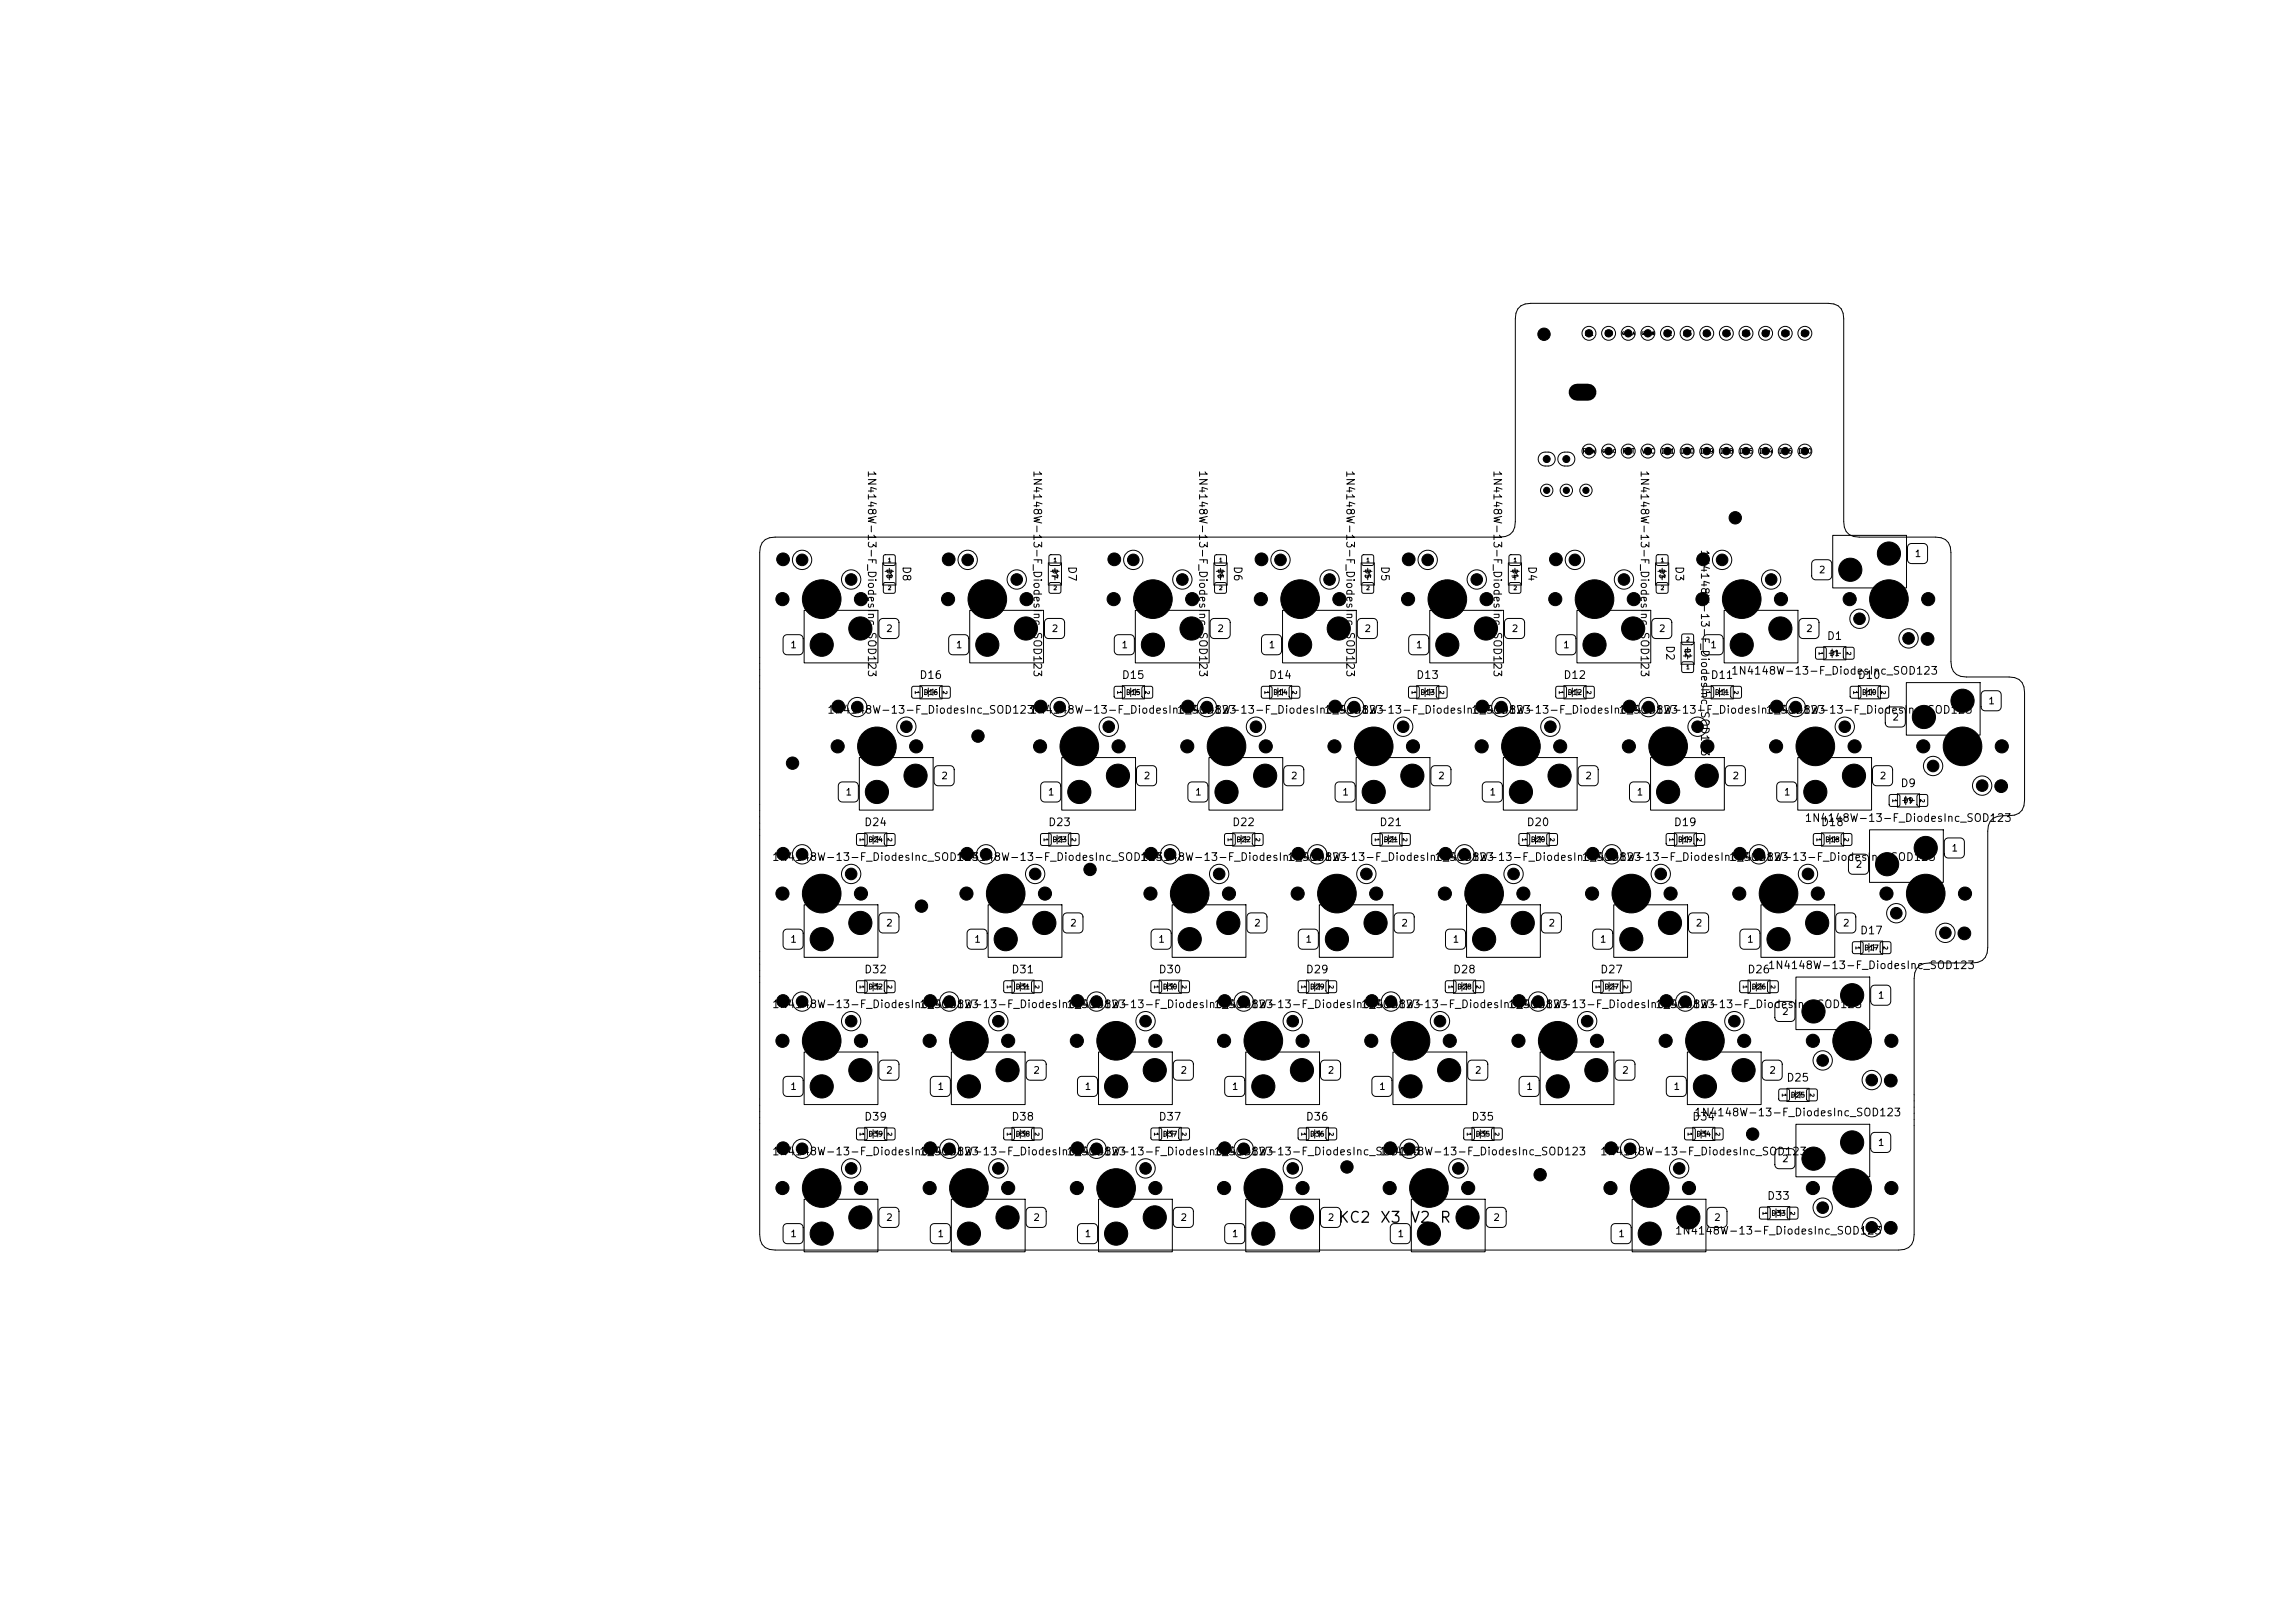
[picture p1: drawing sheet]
<svg xmlns="http://www.w3.org/2000/svg" width="297mm" height="210mm" viewBox="0 0 297 210" stroke-linecap="round" stroke-linejoin="round" font-family="sans-serif">
<defs><g id="words">
<g font-size="1.4">
<text x="173.1" y="158.6">KC2</text>
<text x="178.5" y="158.6">X3</text>
<text x="182.4" y="158.6">V2</text>
<text x="186.2" y="158.6">R</text>
</g>
<g font-size="1">
<text x="112.1" y="60.8" transform="rotate(90 112.1 60.8)">1N4148W-13-F_DiodesInc_SOD123</text>
<text x="133.5" y="60.8" transform="rotate(90 133.5 60.8)">1N4148W-13-F_DiodesInc_SOD123</text>
<text x="154.9" y="60.8" transform="rotate(90 154.9 60.8)">1N4148W-13-F_DiodesInc_SOD123</text>
<text x="174" y="60.8" transform="rotate(90 174 60.8)">1N4148W-13-F_DiodesInc_SOD123</text>
<text x="193" y="60.8" transform="rotate(90 193 60.8)">1N4148W-13-F_DiodesInc_SOD123</text>
<text x="212.1" y="60.8" transform="rotate(90 212.1 60.8)">1N4148W-13-F_DiodesInc_SOD123</text>
<text x="219.9" y="71" transform="rotate(90 219.9 71)">1N4148W-13-F_DiodesInc_SOD123</text>
<text x="116.6" y="73.2" transform="rotate(90 116.6 73.2)">D8</text>
<text x="138" y="73.2" transform="rotate(90 138 73.2)">D7</text>
<text x="159.4" y="73.2" transform="rotate(90 159.4 73.2)">D6</text>
<text x="178.5" y="73.2" transform="rotate(90 178.5 73.2)">D5</text>
<text x="197.5" y="73.2" transform="rotate(90 197.5 73.2)">D4</text>
<text x="216.6" y="73.2" transform="rotate(90 216.6 73.2)">D3</text>
<text x="215.4" y="83.4" transform="rotate(90 215.4 83.4)">D2</text>
<text x="236.4" y="83">D1</text>
<text x="118.9" y="88.1">D16</text>
<text x="145.1" y="88.1">D15</text>
<text x="164.1" y="88.1">D14</text>
<text x="183.2" y="88.1">D13</text>
<text x="202.2" y="88.1">D12</text>
<text x="221.3" y="88.1">D11</text>
<text x="223.9" y="87.5">1N4148W-13-F_DiodesInc_SOD123</text>
<text x="240.3" y="88.1">D10</text>
<text x="107" y="92.6">1N4148W-13-F_DiodesInc_SOD123</text>
<text x="133.2" y="92.6">1N4148W-13-F_DiodesInc_SOD123</text>
<text x="152.2" y="92.6">1N4148W-13-F_DiodesInc_SOD123</text>
<text x="171.3" y="92.6">1N4148W-13-F_DiodesInc_SOD123</text>
<text x="190.3" y="92.6">1N4148W-13-F_DiodesInc_SOD123</text>
<text x="209.4" y="92.6">1N4148W-13-F_DiodesInc_SOD123</text>
<text x="228.4" y="92.6">1N4148W-13-F_DiodesInc_SOD123</text>
<text x="111.8" y="107.1">D24</text>
<text x="135.6" y="107.1">D23</text>
<text x="159.4" y="107.1">D22</text>
<text x="178.4" y="107.1">D21</text>
<text x="197.5" y="107.1">D20</text>
<text x="216.5" y="107.1">D19</text>
<text x="233.5" y="106.6">1N4148W-13-F_DiodesInc_SOD123</text>
<text x="235.6" y="107.1">D18</text>
<text x="245.9" y="102.1">D9</text>
<text x="99.8" y="111.6">1N4148W-13-F_DiodesInc_SOD123</text>
<text x="123.6" y="111.6">1N4148W-13-F_DiodesInc_SOD123</text>
<text x="147.5" y="111.6">1N4148W-13-F_DiodesInc_SOD123</text>
<text x="166.5" y="111.6">1N4148W-13-F_DiodesInc_SOD123</text>
<text x="185.6" y="111.6">1N4148W-13-F_DiodesInc_SOD123</text>
<text x="204.6" y="111.6">1N4148W-13-F_DiodesInc_SOD123</text>
<text x="223.7" y="111.6">1N4148W-13-F_DiodesInc_SOD123</text>
<text x="228.7" y="125.6">1N4148W-13-F_DiodesInc_SOD123</text>
<text x="240.6" y="121.1">D17</text>
<text x="99.8" y="130.7">1N4148W-13-F_DiodesInc_SOD123</text>
<text x="111.8" y="126.2">D32</text>
<text x="118.9" y="130.7">1N4148W-13-F_DiodesInc_SOD123</text>
<text x="130.8" y="126.2">D31</text>
<text x="137.9" y="130.7">1N4148W-13-F_DiodesInc_SOD123</text>
<text x="149.9" y="126.2">D30</text>
<text x="157" y="130.7">1N4148W-13-F_DiodesInc_SOD123</text>
<text x="168.9" y="126.2">D29</text>
<text x="176" y="130.7">1N4148W-13-F_DiodesInc_SOD123</text>
<text x="188" y="126.2">D28</text>
<text x="195.1" y="130.7">1N4148W-13-F_DiodesInc_SOD123</text>
<text x="207" y="126.2">D27</text>
<text x="214.1" y="130.7">1N4148W-13-F_DiodesInc_SOD123</text>
<text x="226.1" y="126.2">D26</text>
<text x="231.1" y="140.2">D25</text>
<text x="99.8" y="149.7">1N4148W-13-F_DiodesInc_SOD123</text>
<text x="111.8" y="145.2">D39</text>
<text x="118.9" y="149.7">1N4148W-13-F_DiodesInc_SOD123</text>
<text x="130.8" y="145.2">D38</text>
<text x="137.9" y="149.7">1N4148W-13-F_DiodesInc_SOD123</text>
<text x="149.9" y="145.2">D37</text>
<text x="157" y="149.7">1N4148W-13-F_DiodesInc_SOD123</text>
<text x="168.9" y="145.2">D36</text>
<text x="178.4" y="149.7">1N4148W-13-F_DiodesInc_SOD123</text>
<text x="190.3" y="145.2">D35</text>
<text x="207" y="149.7">1N4148W-13-F_DiodesInc_SOD123</text>
<text x="218.9" y="145.2">D34</text>
<text x="219.2" y="144.7">1N4148W-13-F_DiodesInc_SOD123</text>
<text x="228.6" y="155.5">D33</text>
<text x="216.7" y="160">1N4148W-13-F_DiodesInc_SOD123</text>
</g>
<g font-size=".9">
<text x="235.3" y="74.4">2</text>
<text x="247.7" y="72.3">1</text>
<text x="114.6" y="82">2</text>
<text x="136" y="82">2</text>
<text x="157.5" y="82">2</text>
<text x="176.5" y="82">2</text>
<text x="195.6" y="82">2</text>
<text x="214.6" y="82">2</text>
<text x="233.7" y="82">2</text>
<text x="102.2" y="84.1">1</text>
<text x="123.6" y="84.1">1</text>
<text x="145.1" y="84.1">1</text>
<text x="164.1" y="84.1">1</text>
<text x="183.2" y="84.1">1</text>
<text x="202.2" y="84.1">1</text>
<text x="221.3" y="84.1">1</text>
<text x="244.8" y="93.4">2</text>
<text x="257.2" y="91.3">1</text>
<text x="121.7" y="101">2</text>
<text x="147.9" y="101">2</text>
<text x="167" y="101">2</text>
<text x="186" y="101">2</text>
<text x="205.1" y="101">2</text>
<text x="224.1" y="101">2</text>
<text x="243.2" y="101">2</text>
<text x="109.3" y="103.1">1</text>
<text x="135.5" y="103.1">1</text>
<text x="154.6" y="103.1">1</text>
<text x="173.6" y="103.1">1</text>
<text x="192.7" y="103.1">1</text>
<text x="211.7" y="103.1">1</text>
<text x="230.8" y="103.1">1</text>
<text x="240.1" y="112.5">2</text>
<text x="252.5" y="110.4">1</text>
<text x="102.2" y="122.2">1</text>
<text x="114.6" y="120.1">2</text>
<text x="126" y="122.2">1</text>
<text x="138.4" y="120.1">2</text>
<text x="149.8" y="122.2">1</text>
<text x="162.2" y="120.1">2</text>
<text x="168.9" y="122.2">1</text>
<text x="181.3" y="120.1">2</text>
<text x="187.9" y="122.2">1</text>
<text x="200.3" y="120.1">2</text>
<text x="207" y="122.2">1</text>
<text x="219.4" y="120.1">2</text>
<text x="226" y="122.2">1</text>
<text x="238.4" y="120.1">2</text>
<text x="230.6" y="131.5">2</text>
<text x="243" y="129.4">1</text>
<text x="102.2" y="141.2">1</text>
<text x="114.6" y="139.1">2</text>
<text x="121.3" y="141.2">1</text>
<text x="133.7" y="139.1">2</text>
<text x="140.3" y="141.2">1</text>
<text x="152.7" y="139.1">2</text>
<text x="159.4" y="141.2">1</text>
<text x="171.8" y="139.1">2</text>
<text x="178.4" y="141.2">1</text>
<text x="190.8" y="139.1">2</text>
<text x="197.5" y="141.2">1</text>
<text x="209.9" y="139.1">2</text>
<text x="216.5" y="141.2">1</text>
<text x="228.9" y="139.1">2</text>
<text x="243" y="148.5">1</text>
<text x="230.6" y="150.6">2</text>
<text x="102.2" y="160.3">1</text>
<text x="114.6" y="158.2">2</text>
<text x="121.3" y="160.3">1</text>
<text x="133.7" y="158.2">2</text>
<text x="140.3" y="160.3">1</text>
<text x="152.7" y="158.2">2</text>
<text x="159.4" y="160.3">1</text>
<text x="171.8" y="158.2">2</text>
<text x="180.8" y="160.3">1</text>
<text x="193.2" y="158.2">2</text>
<text x="209.4" y="160.3">1</text>
<text x="221.8" y="158.2">2</text>
</g>
<g font-size=".8">
<text x="103.4" y="73.1">1</text>
<text x="109.7" y="75.6">2</text>
<text x="124.8" y="73.1">1</text>
<text x="131.2" y="75.6">2</text>
<text x="146.2" y="73.1">1</text>
<text x="152.6" y="75.6">2</text>
<text x="165.3" y="73.1">1</text>
<text x="171.6" y="75.6">2</text>
<text x="184.3" y="73.1">1</text>
<text x="190.7" y="75.6">2</text>
<text x="203.4" y="73.1">1</text>
<text x="209.7" y="75.6">2</text>
<text x="222.4" y="73.1">1</text>
<text x="228.8" y="75.6">2</text>
<text x="240.2" y="80.7">2</text>
<text x="246.6" y="83.2">1</text>
<text x="110.5" y="92.1">1</text>
<text x="116.9" y="94.7">2</text>
<text x="136.7" y="92.1">1</text>
<text x="143.1" y="94.7">2</text>
<text x="155.8" y="92.1">1</text>
<text x="162.1" y="94.7">2</text>
<text x="174.8" y="92.1">1</text>
<text x="181.2" y="94.7">2</text>
<text x="193.9" y="92.1">1</text>
<text x="200.2" y="94.7">2</text>
<text x="212.9" y="92.1">1</text>
<text x="219.3" y="94.7">2</text>
<text x="232" y="92.1">1</text>
<text x="238.3" y="94.7">2</text>
<text x="249.7" y="99.8">2</text>
<text x="256.1" y="102.3">1</text>
<text x="103.4" y="111.2">1</text>
<text x="109.7" y="113.7">2</text>
<text x="127.2" y="111.2">1</text>
<text x="133.5" y="113.7">2</text>
<text x="151" y="111.2">1</text>
<text x="157.4" y="113.7">2</text>
<text x="170.1" y="111.2">1</text>
<text x="176.4" y="113.7">2</text>
<text x="189.1" y="111.2">1</text>
<text x="195.5" y="113.7">2</text>
<text x="208.2" y="111.2">1</text>
<text x="214.5" y="113.7">2</text>
<text x="227.2" y="111.2">1</text>
<text x="233.6" y="113.7">2</text>
<text x="245" y="118.8">2</text>
<text x="251.3" y="121.3">1</text>
<text x="103.4" y="130.2">1</text>
<text x="122.4" y="130.2">1</text>
<text x="141.5" y="130.2">1</text>
<text x="160.5" y="130.2">1</text>
<text x="179.6" y="130.2">1</text>
<text x="198.6" y="130.2">1</text>
<text x="217.7" y="130.2">1</text>
<text x="109.7" y="132.8">2</text>
<text x="128.8" y="132.8">2</text>
<text x="147.8" y="132.8">2</text>
<text x="166.9" y="132.8">2</text>
<text x="185.9" y="132.8">2</text>
<text x="205" y="132.8">2</text>
<text x="224" y="132.8">2</text>
<text x="235.5" y="137.9">2</text>
<text x="241.8" y="140.4">1</text>
<text x="103.4" y="149.3">1</text>
<text x="122.4" y="149.3">1</text>
<text x="141.5" y="149.3">1</text>
<text x="160.5" y="149.3">1</text>
<text x="182" y="149.3">1</text>
<text x="210.5" y="149.3">1</text>
<text x="109.7" y="151.8">2</text>
<text x="128.8" y="151.8">2</text>
<text x="147.8" y="151.8">2</text>
<text x="166.9" y="151.8">2</text>
<text x="188.3" y="151.8">2</text>
<text x="216.9" y="151.8">2</text>
<text x="235.5" y="156.9">2</text>
<text x="241.8" y="159.4">1</text>
</g>
<g font-size=".7">
<text x="199.8" y="60">2</text>
<text x="202.3" y="60">1</text>
<text x="114.6" y="73.6" transform="rotate(90 114.6 73.6)">D8</text>
<text x="136" y="73.6" transform="rotate(90 136 73.6)">D7</text>
<text x="157.5" y="73.6" transform="rotate(90 157.5 73.6)">D6</text>
<text x="176.5" y="73.6" transform="rotate(90 176.5 73.6)">D5</text>
<text x="195.6" y="73.6" transform="rotate(90 195.6 73.6)">D4</text>
<text x="214.6" y="73.6" transform="rotate(90 214.6 73.6)">D3</text>
<text x="217.9" y="83.8" transform="rotate(90 217.9 83.8)">D2</text>
<text x="236.7" y="85">D1</text>
<text x="119.5" y="90.1">D16</text>
<text x="145.6" y="90.1">D15</text>
<text x="164.7" y="90.1">D14</text>
<text x="183.7" y="90.1">D13</text>
<text x="202.8" y="90.1">D12</text>
<text x="221.8" y="90.1">D11</text>
<text x="240.9" y="90.1">D10</text>
<text x="246.3" y="104.1">D9</text>
<text x="112.3" y="109.1">D24</text>
<text x="136.1" y="109.1">D23</text>
<text x="159.9" y="109.1">D22</text>
<text x="179" y="109.1">D21</text>
<text x="198" y="109.1">D20</text>
<text x="217.1" y="109.1">D19</text>
<text x="236.1" y="109.1">D18</text>
<text x="241.2" y="123.1">D17</text>
<text x="112.3" y="128.2">D32</text>
<text x="131.4" y="128.2">D31</text>
<text x="150.4" y="128.2">D30</text>
<text x="169.5" y="128.2">D29</text>
<text x="188.5" y="128.2">D28</text>
<text x="207.6" y="128.2">D27</text>
<text x="226.6" y="128.2">D26</text>
<text x="231.7" y="142.2">D25</text>
<text x="112.3" y="147.2">D39</text>
<text x="131.4" y="147.2">D38</text>
<text x="150.4" y="147.2">D37</text>
<text x="169.5" y="147.2">D36</text>
<text x="190.9" y="147.2">D35</text>
<text x="219.5" y="147.2">D34</text>
<text x="229.2" y="157.5">D33</text>
</g>
<g font-size=".6">
<text x="205" y="43.6">D1</text>
<text x="207.6" y="43.6">D0</text>
<text x="215.2" y="43.6">D2</text>
<text x="217.7" y="43.6">D3</text>
<text x="220.3" y="43.6">D4</text>
<text x="222.8" y="43.6">D5</text>
<text x="225.4" y="43.6">D6</text>
<text x="227.9" y="43.6">D7</text>
<text x="230.4" y="43.6">D8</text>
<text x="233" y="43.6">D9</text>
<text x="204.7" y="58.8">RAW</text>
<text x="209.9" y="58.8">RST</text>
<text x="212.4" y="58.8">VCC</text>
<text x="214.9" y="58.8">D21</text>
<text x="217.4" y="58.8">D20</text>
<text x="220" y="58.8">D19</text>
<text x="222.5" y="58.8">D18</text>
<text x="225.1" y="58.8">D15</text>
<text x="227.6" y="58.8">D14</text>
<text x="230.1" y="58.8">D16</text>
<text x="232.7" y="58.8">D10</text>
</g>
<g font-size=".5">
<text x="199.9" y="63.9">2</text>
<text x="202.4" y="63.9">1</text>
<text x="205" y="63.9">3</text>
<text x="114.8" y="72.9">1</text>
<text x="114.8" y="76.5">2</text>
<text x="136.3" y="72.9">1</text>
<text x="136.3" y="76.5">2</text>
<text x="157.7" y="72.9">1</text>
<text x="157.7" y="76.5">2</text>
<text x="176.7" y="72.9">1</text>
<text x="176.7" y="76.5">2</text>
<text x="195.8" y="72.9">1</text>
<text x="195.8" y="76.5">2</text>
<text x="214.8" y="72.9">1</text>
<text x="214.8" y="76.5">2</text>
<text x="218.1" y="83.1">2</text>
<text x="118.3" y="89.3" transform="rotate(90 118.3 89.3)">1</text>
<text x="121.9" y="89.3" transform="rotate(90 121.9 89.3)">2</text>
<text x="144.5" y="89.3" transform="rotate(90 144.5 89.3)">1</text>
<text x="148.1" y="89.3" transform="rotate(90 148.1 89.3)">2</text>
<text x="163.5" y="89.3" transform="rotate(90 163.5 89.3)">1</text>
<text x="167.1" y="89.3" transform="rotate(90 167.1 89.3)">2</text>
<text x="182.6" y="89.3" transform="rotate(90 182.6 89.3)">1</text>
<text x="186.2" y="89.3" transform="rotate(90 186.2 89.3)">2</text>
<text x="201.6" y="89.3" transform="rotate(90 201.6 89.3)">1</text>
<text x="205.2" y="89.3" transform="rotate(90 205.2 89.3)">2</text>
<text x="218.1" y="86.7">1</text>
<text x="220.7" y="89.3" transform="rotate(90 220.7 89.3)">1</text>
<text x="224.3" y="89.3" transform="rotate(90 224.3 89.3)">2</text>
<text x="235.3" y="84.3" transform="rotate(90 235.3 84.3)">1</text>
<text x="238.9" y="84.3" transform="rotate(90 238.9 84.3)">2</text>
<text x="239.7" y="89.3" transform="rotate(90 239.7 89.3)">1</text>
<text x="243.3" y="89.3" transform="rotate(90 243.3 89.3)">2</text>
<text x="244.8" y="103.3" transform="rotate(90 244.8 103.3)">1</text>
<text x="248.4" y="103.3" transform="rotate(90 248.4 103.3)">2</text>
<text x="111.1" y="108.4" transform="rotate(90 111.1 108.4)">1</text>
<text x="114.7" y="108.4" transform="rotate(90 114.7 108.4)">2</text>
<text x="135" y="108.4" transform="rotate(90 135 108.4)">1</text>
<text x="138.6" y="108.4" transform="rotate(90 138.6 108.4)">2</text>
<text x="158.8" y="108.4" transform="rotate(90 158.8 108.4)">1</text>
<text x="162.4" y="108.4" transform="rotate(90 162.4 108.4)">2</text>
<text x="177.8" y="108.4" transform="rotate(90 177.8 108.4)">1</text>
<text x="181.4" y="108.4" transform="rotate(90 181.4 108.4)">2</text>
<text x="196.9" y="108.4" transform="rotate(90 196.9 108.4)">1</text>
<text x="200.5" y="108.4" transform="rotate(90 200.5 108.4)">2</text>
<text x="215.9" y="108.4" transform="rotate(90 215.9 108.4)">1</text>
<text x="219.5" y="108.4" transform="rotate(90 219.5 108.4)">2</text>
<text x="235" y="108.4" transform="rotate(90 235 108.4)">1</text>
<text x="238.6" y="108.4" transform="rotate(90 238.6 108.4)">2</text>
<text x="240" y="122.4" transform="rotate(90 240 122.4)">1</text>
<text x="243.6" y="122.4" transform="rotate(90 243.6 122.4)">2</text>
<text x="111.1" y="127.4" transform="rotate(90 111.1 127.4)">1</text>
<text x="114.7" y="127.4" transform="rotate(90 114.7 127.4)">2</text>
<text x="130.2" y="127.4" transform="rotate(90 130.2 127.4)">1</text>
<text x="133.8" y="127.4" transform="rotate(90 133.8 127.4)">2</text>
<text x="149.2" y="127.4" transform="rotate(90 149.2 127.4)">1</text>
<text x="152.8" y="127.4" transform="rotate(90 152.8 127.4)">2</text>
<text x="168.3" y="127.4" transform="rotate(90 168.3 127.4)">1</text>
<text x="171.9" y="127.4" transform="rotate(90 171.9 127.4)">2</text>
<text x="187.3" y="127.4" transform="rotate(90 187.3 127.4)">1</text>
<text x="190.9" y="127.4" transform="rotate(90 190.9 127.4)">2</text>
<text x="206.4" y="127.4" transform="rotate(90 206.4 127.4)">1</text>
<text x="210" y="127.4" transform="rotate(90 210 127.4)">2</text>
<text x="225.4" y="127.4" transform="rotate(90 225.4 127.4)">1</text>
<text x="229" y="127.4" transform="rotate(90 229 127.4)">2</text>
<text x="230.5" y="141.4" transform="rotate(90 230.5 141.4)">1</text>
<text x="234.1" y="141.4" transform="rotate(90 234.1 141.4)">2</text>
<text x="111.1" y="146.5" transform="rotate(90 111.1 146.5)">1</text>
<text x="114.7" y="146.5" transform="rotate(90 114.7 146.5)">2</text>
<text x="130.2" y="146.5" transform="rotate(90 130.2 146.5)">1</text>
<text x="133.8" y="146.5" transform="rotate(90 133.8 146.5)">2</text>
<text x="149.2" y="146.5" transform="rotate(90 149.2 146.5)">1</text>
<text x="152.8" y="146.5" transform="rotate(90 152.8 146.5)">2</text>
<text x="168.3" y="146.5" transform="rotate(90 168.3 146.5)">1</text>
<text x="171.9" y="146.5" transform="rotate(90 171.9 146.5)">2</text>
<text x="189.7" y="146.5" transform="rotate(90 189.7 146.5)">1</text>
<text x="193.3" y="146.5" transform="rotate(90 193.3 146.5)">2</text>
<text x="218.3" y="146.5" transform="rotate(90 218.3 146.5)">1</text>
<text x="221.9" y="146.5" transform="rotate(90 221.9 146.5)">2</text>
<text x="228" y="156.7" transform="rotate(90 228 156.7)">1</text>
<text x="231.6" y="156.7" transform="rotate(90 231.6 156.7)">2</text>
</g>
<g font-size=".4">
<text x="209.9" y="43.4">GND_A</text>
<text x="212.4" y="43.4">GND_B</text>
<text x="207.3" y="58.6">GND_C</text>
</g>
</g></defs>
<g fill="none" stroke="#000" stroke-width=".13">
<path d="M199.3 58.8l.4-.3h.7a.9 .9 0 0 1 .9 .9 .9 .9 0 0 1-.9 .9h-.4a.9 .9 0 0 1-.9-.6 .9 .9 0 0 1 .2-.9zM201.9 58.8l.4-.3h.6a.9 .9 0 0 1 .9 .9 .9 .9 0 0 1-.9 .9h-.4a.9 .9 0 0 1-.8-.6 .9 .9 0 0 1 .2-.9zM98.6 70.2l.4-.4 .6-.2 .7-.1h93.8a1.78 1.78 0 0 0 2-2v-26.2a1.78 1.78 0 0 1 2-2h38.5a1.78 1.78 0 0 1 2 2v26.2a1.78 1.78 0 0 0 2 2h9.9a1.78 1.78 0 0 1 2 2v14.1a1.78 1.78 0 0 0 2 2h5.5a1.78 1.78 0 0 1 2 2v14a1.78 1.78 0 0 1-2 2h-.8a1.78 1.78 0 0 0-2 2v15a1.78 1.78 0 0 1-2 2h-5.5a1.78 1.78 0 0 0-2 2v33.2a1.78 1.78 0 0 1-2 2h-145.4a1.78 1.78 0 0 1-2-2v-88.3l.1-.7zM104.1 79h9.5v6.8h-9.5zM114.2 72.9h1.7v2.8h-1.7zM114.4 71.8h.2h1.2l.1 .2-.1 1.1-.2 .1-1.2-.1-.1-.2zM114.4 75.4h.2h1.2l.1 .2-.1 1.1-.2 .1-1.2-.1-.1-.2zM114.5 73.9h1.1M115.1 73.5v.4l.4 .6h-.8M115.1 74.5v.5M125.5 79h9.5v6.8h-9.5zM135.7 72.9h1.7v2.8h-1.7z"/>
<path d="M135.8 71.8h.2h1.2l.1 .2-.1 1.1-.2 .1-1.2-.1-.1-.2zM135.8 75.4h.2h1.2l.1 .2-.1 1.1-.2 .1-1.2-.1-.1-.2zM136 73.9h1.1M136.5 73.5v.4l.4 .6h-.8M136.5 74.5v.5M146.9 79h9.6v6.8h-9.6zM157.1 72.9h1.7v2.8h-1.7zM157.3 71.8h.1h1.3v.2v1.1l-.2 .1-1.2-.1-.1-.2zM157.3 75.4h.1h1.3v.2v1.1l-.2 .1-1.2-.1-.1-.2zM157.4 73.9h1.1M158 73.5v.4l.4 .6h-.8M158 74.5v.5"/>
<path d="M166 79h9.5v6.8h-9.5zM176.2 72.9h1.7v2.8h-1.7zM176.3 71.8h.2h1.2l.1 .2-.1 1.1-.2 .1-1.2-.1-.1-.2zM176.3 75.4h.2h1.2l.1 .2-.1 1.1-.2 .1-1.2-.1-.1-.2zM176.5 73.9h1.1M177 73.5v.4l.4 .6h-.8M177 74.5v.5M185 79h9.6v6.8h-9.6zM195.2 72.9h1.7v2.8h-1.7zM195.4 71.8h.1h1.3v.2v1.1l-.2 .1-1.2-.1-.1-.2zM195.4 75.4h.1h1.3v.2v1.1l-.2 .1-1.2-.1-.1-.2zM195.5 73.9h1.1"/>
<path d="M196.1 73.5v.4l.4 .6h-.8M196.1 74.5v.5M204.1 79h9.5v6.8h-9.5zM214.3 72.9h1.7v2.8h-1.7zM214.4 71.8h.2h1.2l.1 .2-.1 1.1-.2 .1-1.2-.1-.1-.2zM214.4 75.4h.2h1.2l.1 .2-.1 1.1-.2 .1-1.2-.1-.1-.2zM214.6 73.9h1.1M215.1 73.5v.4l.4 .6h-.8M215.1 74.5v.5M223.1 79h9.6v6.8h-9.6zM234.6 72.6l.4-.2h1.5l.4 .2 .2 .3v1.6l-.2 .4-.4 .1h-1.5l-.4-.1-.1-.4v-1.6zM237.2 69.3h9.5v6.8h-9.5z"/>
<path d="M247 70.5l.4-.2h1.5l.4 .2 .2 .3v1.6l-.2 .4-.4 .1h-1.5l-.4-.1-.1-.4v-1.6zM101.5 82.3l.4-.2h1.5l.4 .2 .1 .3v1.6l-.1 .4-.4 .1h-1.5l-.4-.1-.2-.4v-1.6zM111.2 98h9.6v6.8h-9.6zM113.9 80.2l.4-.2h1.5l.4 .2 .1 .3v1.6l-.1 .4-.4 .1h-1.5l-.4-.1-.2-.4v-1.6zM118.1 88.9l.1-.1 1.1 .1 .1 .2-.1 1.2-.2 .1-1-.1-.1-.2zM119.1 88.7h2.8v1.7h-2.8zM119.7 89.6h.4l.6-.4v.8M120.1 89v1.1M120.7 89.6h.5M121 99.2l.4-.1h1.6l.3 .1 .2 .4v1.6l-.2 .3-.3 .2h-1.6l-.4-.2-.1-.3v-1.6zM121.7 88.9l.1-.1 1.1 .1 .1 .2-.1 1.2-.2 .1-1-.1-.1-.2zM122.9 82.3l.4-.2h1.6l.3 .2 .2 .3v1.6l-.2 .4-.3 .1h-1.6l-.4-.1-.1-.4v-1.6z"/>
<path d="M135.3 80.2l.4-.2h1.6l.3 .2 .2 .3v1.6l-.2 .4-.3 .1h-1.6l-.4-.1-.1-.4v-1.6zM137.4 98h9.6v6.8h-9.6zM144.3 88.9l.1-.1 1.1 .1 .1 .2-.1 1.2-.2 .1-1-.1-.1-.2zM144.4 82.3l.3-.2h1.6l.3 .2 .2 .3v1.6l-.2 .4-.3 .1h-1.6l-.3-.1-.2-.4v-1.6zM145.3 88.7h2.8v1.7h-2.8zM145.9 89.6h.4l.6-.4v.8M146.3 89v1.1M146.9 89.6h.5M147.2 99.2l.4-.1h1.6l.3 .1 .2 .4v1.6l-.2 .3-.3 .2h-1.6l-.4-.2-.1-.3v-1.6zM147.9 88.9l.1-.1 1.1 .1 .1 .2-.1 1.2-.2 .1-1-.1-.1-.2zM156.5 98h9.5v6.8h-9.5zM156.8 80.2l.3-.2h1.6l.3 .2 .2 .3v1.6l-.2 .4-.3 .1h-1.6l-.3-.1-.2-.4v-1.6z"/>
<path d="M163.3 88.9l.2-.1 1.1 .1v.2v1.2l-.2 .1-1.1-.1-.1-.2zM163.4 82.3l.4-.2h1.5l.4 .2 .2 .3v1.6l-.2 .4-.4 .1h-1.5l-.4-.1-.1-.4v-1.6zM164.3 88.7h2.9v1.7h-2.9zM165 89.6h.4l.6-.4v.8M165.4 89v1.1M166 89.6h.5M166.3 99.2l.3-.1h1.6l.4 .1 .1 .4v1.6l-.1 .3-.4 .2h-1.6l-.3-.2-.2-.3v-1.6zM166.9 88.9l.2-.1 1.1 .1v.2v1.2l-.2 .1-1.1-.1-.1-.2zM175.5 98h9.6v6.8h-9.6zM175.8 80.2l.4-.2h1.5l.4 .2 .2 .3v1.6l-.2 .4-.4 .1h-1.5l-.4-.1-.1-.4v-1.6zM182.4 88.9l.1-.1 1.1 .1 .1 .2-.1 1.2-.2 .1-1-.1-.1-.2zM182.5 82.3l.3-.2h1.6l.3 .2 .2 .3v1.6l-.2 .4-.3 .1h-1.6l-.3-.1-.2-.4v-1.6z"/>
<path d="M183.4 88.7h2.8v1.7h-2.8zM184 89.6h.4l.6-.4v.8M184.4 89v1.1M185 89.6h.5M185.3 99.2l.4-.1h1.6l.3 .1 .2 .4v1.6l-.2 .3-.3 .2h-1.6l-.4-.2-.1-.3v-1.6zM186 88.9l.1-.1 1.1 .1 .1 .2-.1 1.2-.2 .1-1-.1-.1-.2zM194.6 98h9.5v6.8h-9.5zM194.9 80.2l.3-.2h1.6l.3 .2 .2 .3v1.6l-.2 .4-.3 .1h-1.6l-.3-.1-.2-.4v-1.6zM201.4 88.9l.2-.1 1.1 .1v.2v1.2l-.2 .1-1.1-.1-.1-.2zM201.5 82.3l.4-.2h1.5l.4 .2 .2 .3v1.6l-.2 .4-.4 .1h-1.5l-.4-.1-.1-.4v-1.6zM202.4 88.7h2.9v1.7h-2.9zM203.1 89.6h.4l.6-.4v.8"/>
<path d="M203.5 89v1.1M204.1 89.6h.5M204.4 99.2l.3-.1h1.6l.4 .1 .1 .4v1.6l-.1 .3-.4 .2h-1.6l-.3-.2-.2-.3v-1.6zM205 88.9l.2-.1 1.1 .1v.2v1.2l-.2 .1-1.1-.1-.1-.2zM213.6 98h9.6v6.8h-9.6zM213.9 80.2l.4-.2h1.5l.4 .2 .2 .3v1.6l-.2 .4-.4 .1h-1.5l-.4-.1-.1-.4v-1.6zM217.6 83.1h1.7v2.9h-1.7zM217.7 85.7l.2-.1 1.2 .1 .1 .2-.1 1.1h-.2h-1.2l-.1-.2zM217.7 82.1l.2-.1 1.2 .1 .1 .2-.1 1.1h-.2h-1.2l-.1-.2zM217.9 84.9h1.1M218.4 83.8v.5M218.8 84.3h-.8l.4 .6v.4"/>
<path d="M220.5 88.9l.1-.1 1.1 .1 .1 .2-.1 1.2-.2 .1-1-.1-.1-.2zM220.6 82.3l.3-.2h1.6l.3 .2 .2 .3v1.6l-.2 .4-.3 .1h-1.6l-.3-.1-.2-.4v-1.6zM221.5 88.7h2.8v1.7h-2.8zM222.1 89.6h.4l.6-.4v.8M222.5 89v1.1M223.1 89.6h.5M223.4 99.2l.4-.1h1.6l.3 .1 .2 .4v1.6l-.2 .3-.3 .2h-1.6l-.4-.2-.1-.3v-1.6zM224.1 88.9l.1-.1 1.1 .1 .1 .2-.1 1.2-.2 .1-1-.1-.1-.2zM232.7 98h9.5v6.8h-9.5zM233 80.2l.3-.2h1.6l.3 .2 .2 .3v1.6l-.2 .4-.3 .1h-1.6l-.3-.1-.2-.4v-1.6zM235 83.8l.2-.1 1.1 .1 .1 .2-.1 1.2-.2 .1-1.1-.1v-.2zM236 83.7h2.9v1.7h-2.9z"/>
<path d="M236.7 84.5h.4l.6-.4v.8M237.1 84v1.1M237.7 84.5h.5M238.6 83.8l.2-.1 1.1 .1 .1 .2-.1 1.2-.2 .1-1.1-.1v-.2zM239.5 88.9l.2-.1 1.1 .1v.2v1.2l-.2 .1-1.1-.1-.1-.2zM240.5 88.7h2.9v1.7h-2.9zM241.2 89.6h.4l.6-.4v.8M241.6 89v1.1M242.2 89.6h.5M242.5 99.2l.3-.1h1.6l.4 .1 .1 .4v1.6l-.1 .3-.4 .2h-1.6l-.3-.2-.2-.3v-1.6zM243.1 88.9l.2-.1 1.1 .1v.2v1.2l-.2 .1-1.1-.1-.1-.2zM244.1 91.6l.4-.1h1.6l.3 .1 .2 .4v1.6l-.2 .3-.3 .2h-1.6l-.4-.2-.1-.3v-1.6z"/>
<path d="M246.7 88.3h9.6v6.8h-9.6zM256.5 89.5l.4-.1h1.6l.3 .1 .2 .4v1.6l-.2 .3-.3 .2h-1.6l-.4-.2-.1-.3v-1.6zM104.1 117.1h9.5v6.8h-9.5zM108.6 101.3l.4-.1h1.6l.3 .1 .2 .4v1.6l-.2 .3-.3 .2h-1.6l-.4-.2-.1-.3v-1.6zM110.9 107.9l.2-.1 1.1 .1v.2v1.2l-.2 .1-1.1-.1-.1-.2zM111.9 107.8h2.9v1.7h-2.9zM112.6 108.6h.4l.6-.4v.8M113 108.1v1.1M113.6 108.6h.5M113.9 118.3l.4-.2h1.5l.4 .2 .1 .3v1.6l-.1 .4-.4 .1h-1.5l-.4-.1-.2-.4v-1.6zM114.5 107.9l.2-.1 1.1 .1v.2v1.2l-.2 .1-1.1-.1-.1-.2zM127.9 117.1h9.5v6.8h-9.5z"/>
<path d="M134.7 107.9l.2-.1 1.1 .1 .1 .2-.1 1.2-.2 .1-1.1-.1v-.2zM134.8 101.3l.4-.1h1.6l.3 .1 .2 .4v1.6l-.2 .3-.3 .2h-1.6l-.4-.2-.1-.3v-1.6zM135.7 107.8h2.9v1.7h-2.9zM136.4 108.6h.4l.6-.4v.8M136.8 108.1v1.1M137.4 108.6h.5M137.7 118.3l.4-.2h1.5l.4 .2 .2 .3v1.6l-.2 .4-.4 .1h-1.5l-.4-.1-.1-.4v-1.6zM138.3 107.9l.2-.1 1.1 .1 .1 .2-.1 1.2-.2 .1-1.1-.1v-.2zM151.7 117.1h9.5v6.8h-9.5zM153.9 101.3l.3-.1h1.6l.4 .1 .1 .4v1.6l-.1 .3-.4 .2h-1.6l-.3-.2-.2-.3v-1.6zM158.5 107.9l.2-.1 1.1 .1 .1 .2-.1 1.2-.2 .1-1.1-.1v-.2zM159.5 107.8h2.9v1.7h-2.9z"/>
<path d="M160.2 108.6h.4l.6-.4v.8M160.6 108.1v1.1M161.2 108.6h.5M161.5 118.3l.4-.2h1.5l.4 .2 .2 .3v1.6l-.2 .4-.4 .1h-1.5l-.4-.1-.1-.4v-1.6zM162.1 107.9l.2-.1 1.1 .1 .1 .2-.1 1.2-.2 .1-1.1-.1v-.2zM170.7 117.1h9.6v6.8h-9.6zM172.9 101.3l.4-.1h1.6l.3 .1 .2 .4v1.6l-.2 .3-.3 .2h-1.6l-.4-.2-.1-.3v-1.6zM177.6 107.9l.2-.1 1 .1 .1 .2-.1 1.2-.1 .1-1.1-.1-.1-.2zM178.6 107.8h2.8v1.7h-2.8zM179.3 108.6h.4l.6-.4v.8M179.7 108.1v1.1M180.3 108.6h.5"/>
<path d="M180.6 118.3l.3-.2h1.6l.4 .2 .1 .3v1.6l-.1 .4-.4 .1h-1.6l-.3-.1-.2-.4v-1.6zM181.2 107.9l.2-.1 1 .1 .1 .2-.1 1.2-.1 .1-1.1-.1-.1-.2zM189.8 117.1h9.5v6.8h-9.5zM192 101.3l.3-.1h1.6l.4 .1 .1 .4v1.6l-.1 .3-.4 .2h-1.6l-.3-.2-.2-.3v-1.6zM196.6 107.9l.2-.1 1.1 .1 .1 .2-.1 1.2-.2 .1-1.1-.1v-.2zM197.6 107.8h2.9v1.7h-2.9zM198.3 108.6h.4l.6-.4v.8M198.7 108.1v1.1M199.3 108.6h.5M199.6 118.3l.4-.2h1.5l.4 .2 .2 .3v1.6l-.2 .4-.4 .1h-1.5l-.4-.1-.1-.4v-1.6zM200.2 107.9l.2-.1 1.1 .1 .1 .2-.1 1.2-.2 .1-1.1-.1v-.2zM208.8 117.1h9.6v6.8h-9.6z"/>
<path d="M211 101.3l.4-.1h1.6l.3 .1 .2 .4v1.6l-.2 .3-.3 .2h-1.6l-.4-.2-.1-.3v-1.6zM215.7 107.9l.2-.1 1 .1 .1 .2-.1 1.2-.1 .1-1.1-.1-.1-.2zM216.7 107.8h2.8v1.7h-2.8zM217.4 108.6h.4l.6-.4v.8M217.8 108.1v1.1M218.4 108.6h.5M218.7 118.3l.3-.2h1.6l.4 .2 .1 .3v1.6l-.1 .4-.4 .1h-1.6l-.3-.1-.2-.4v-1.6zM219.3 107.9l.2-.1 1 .1 .1 .2-.1 1.2-.1 .1-1.1-.1-.1-.2zM227.9 117.1h9.5v6.8h-9.5zM230.1 101.3l.3-.1h1.6l.4 .1 .1 .4v1.6l-.1 .3-.4 .2h-1.6l-.3-.2-.2-.3v-1.6zM234.7 107.9l.2-.1 1.1 .1 .1 .2-.1 1.2-.2 .1-1.1-.1v-.2zM235.7 107.8h2.9v1.7h-2.9z"/>
<path d="M236.4 108.6h.4l.6-.4v.8M236.8 108.1v1.1M237.4 108.6h.5M237.7 118.3l.4-.2h1.5l.4 .2 .2 .3v1.6l-.2 .4-.4 .1h-1.5l-.4-.1-.1-.4v-1.6zM238.3 107.9l.2-.1 1.1 .1 .1 .2-.1 1.2-.2 .1-1.1-.1v-.2zM239.4 110.7l.3-.2h1.6l.4 .2 .1 .3v1.6l-.1 .4-.4 .1h-1.6l-.3-.1-.2-.4v-1.6zM241.9 107.4h9.6v6.8h-9.6zM244.6 102.9l.1-.1 1.1 .1 .1 .2-.1 1.2-.2 .1-1-.1-.1-.2zM245.6 102.7h2.8v1.7h-2.8zM246.2 103.6h.4l.6-.4v.8M246.6 103v1.1M247.2 103.6h.5"/>
<path d="M248.2 102.9l.1-.1 1.1 .1 .1 .2-.1 1.2-.2 .1-1-.1-.1-.2zM251.8 108.6l.3-.2h1.6l.4 .2 .1 .3v1.6l-.1 .4-.4 .1h-1.6l-.3-.1-.2-.4v-1.6zM101.5 120.4l.4-.2h1.5l.4 .2 .1 .3v1.6l-.1 .4-.4 .1h-1.5l-.4-.1-.2-.4v-1.6zM101.5 139.4l.4-.1h1.5l.4 .1 .1 .4v1.6l-.1 .3-.4 .2h-1.5l-.4-.2-.2-.3v-1.6zM104.1 136.1h9.5v6.8h-9.5zM110.9 127l.2-.1 1.1 .1v.2v1.2l-.2 .1-1.1-.1-.1-.2zM111.9 126.8h2.9v1.7h-2.9zM112.6 127.7h.4l.6-.4v.8M113 127.1v1.1M113.6 127.7h.5M113.9 137.3l.4-.1h1.5l.4 .1 .1 .4v1.6l-.1 .3-.4 .2h-1.5l-.4-.2-.2-.3v-1.6zM114.5 127l.2-.1 1.1 .1v.2v1.2l-.2 .1-1.1-.1-.1-.2z"/>
<path d="M120.5 139.4l.4-.1h1.6l.3 .1 .2 .4v1.6l-.2 .3-.3 .2h-1.6l-.4-.2-.1-.3v-1.6zM123.1 136.1h9.6v6.8h-9.6zM125.3 120.4l.4-.2h1.5l.4 .2 .2 .3v1.6l-.2 .4-.4 .1h-1.5l-.4-.1-.1-.4v-1.6zM130 127l.1-.1 1.1 .1 .1 .2-.1 1.2-.2 .1-1-.1-.1-.2zM131 126.8h2.8v1.7h-2.8zM131.6 127.7h.4l.6-.4v.8M132 127.1v1.1M132.6 127.7h.5M132.9 137.3l.4-.1h1.6l.3 .1 .2 .4v1.6l-.2 .3-.3 .2h-1.6l-.4-.2-.1-.3v-1.6zM133.6 127l.1-.1 1.1 .1 .1 .2-.1 1.2-.2 .1-1-.1-.1-.2zM139.6 139.4l.4-.1h1.5l.4 .1 .1 .4v1.6l-.1 .3-.4 .2h-1.5l-.4-.2-.2-.3v-1.6zM142.2 136.1h9.5v6.8h-9.5z"/>
<path d="M149 127l.2-.1 1.1 .1v.2v1.2l-.2 .1-1.1-.1-.1-.2zM149.1 120.4l.4-.2h1.5l.4 .2 .2 .3v1.6l-.2 .4-.4 .1h-1.5l-.4-.1-.1-.4v-1.6zM150 126.8h2.9v1.7h-2.9zM150.7 127.7h.4l.6-.4v.8M151.1 127.1v1.1M151.7 127.7h.5M152 137.3l.4-.1h1.5l.4 .1 .1 .4v1.6l-.1 .3-.4 .2h-1.5l-.4-.2-.2-.3v-1.6zM152.6 127l.2-.1 1.1 .1v.2v1.2l-.2 .1-1.1-.1-.1-.2zM158.6 139.4l.4-.1h1.6l.3 .1 .2 .4v1.6l-.2 .3-.3 .2h-1.6l-.4-.2-.1-.3v-1.6zM161.2 136.1h9.6v6.8h-9.6zM168.1 127l.1-.1 1.1 .1 .1 .2-.1 1.2-.2 .1-1-.1-.1-.2zM168.2 120.4l.3-.2h1.6l.4 .2 .1 .3v1.6l-.1 .4-.4 .1h-1.6l-.3-.1-.2-.4v-1.6z"/>
<path d="M169.1 126.8h2.8v1.7h-2.8zM169.7 127.7h.4l.6-.4v.8M170.1 127.1v1.1M170.7 127.7h.5M171 137.3l.4-.1h1.6l.3 .1 .2 .4v1.6l-.2 .3-.3 .2h-1.6l-.4-.2-.1-.3v-1.6zM171.7 127l.1-.1 1.1 .1 .1 .2-.1 1.2-.2 .1-1-.1-.1-.2zM177.7 139.4l.4-.1h1.5l.4 .1 .1 .4v1.6l-.1 .3-.4 .2h-1.5l-.4-.2-.2-.3v-1.6zM180.3 136.1h9.5v6.8h-9.5zM187.1 127l.2-.1 1.1 .1v.2v1.2l-.2 .1-1.1-.1-.1-.2zM187.2 120.4l.4-.2h1.5l.4 .2 .2 .3v1.6l-.2 .4-.4 .1h-1.5l-.4-.1-.1-.4v-1.6zM188.1 126.8h2.9v1.7h-2.9zM188.8 127.7h.4l.6-.4v.8"/>
<path d="M189.2 127.1v1.1M189.8 127.7h.5M190.1 137.3l.4-.1h1.5l.4 .1 .1 .4v1.6l-.1 .3-.4 .2h-1.5l-.4-.2-.2-.3v-1.6zM190.7 127l.2-.1 1.1 .1v.2v1.2l-.2 .1-1.1-.1-.1-.2zM196.7 139.4l.4-.1h1.6l.3 .1 .2 .4v1.6l-.2 .3-.3 .2h-1.6l-.4-.2-.1-.3v-1.6zM199.3 136.1h9.6v6.8h-9.6zM206.2 127l.1-.1 1.1 .1 .1 .2-.1 1.2-.2 .1-1-.1-.1-.2zM206.3 120.4l.3-.2h1.6l.4 .2 .1 .3v1.6l-.1 .4-.4 .1h-1.6l-.3-.1-.2-.4v-1.6zM207.2 126.8h2.8v1.7h-2.8zM207.8 127.7h.4l.6-.4v.8M208.2 127.1v1.1M208.8 127.7h.5"/>
<path d="M209.1 137.3l.4-.1h1.6l.3 .1 .2 .4v1.6l-.2 .3-.3 .2h-1.6l-.4-.2-.1-.3v-1.6zM209.8 127l.1-.1 1.1 .1 .1 .2-.1 1.2-.2 .1-1-.1-.1-.2zM215.8 139.4l.4-.1h1.5l.4 .1 .1 .4v1.6l-.1 .3-.4 .2h-1.5l-.4-.2-.2-.3v-1.6zM218.4 136.1h9.5v6.8h-9.5zM225.2 127l.2-.1 1.1 .1v.2v1.2l-.2 .1-1.1-.1-.1-.2zM225.3 120.4l.4-.2h1.5l.4 .2 .2 .3v1.6l-.2 .4-.4 .1h-1.5l-.4-.1-.1-.4v-1.6zM226.2 126.8h2.9v1.7h-2.9zM226.9 127.7h.4l.6-.4v.8M227.3 127.1v1.1M227.9 127.7h.5M228.2 137.3l.4-.1h1.5l.4 .1 .1 .4v1.6l-.1 .3-.4 .2h-1.5l-.4-.2-.2-.3v-1.6zM228.8 127l.2-.1 1.1 .1v.2v1.2l-.2 .1-1.1-.1-.1-.2z"/>
<path d="M229.8 129.7l.4-.1h1.6l.3 .1 .2 .4v1.6l-.2 .3-.3 .2h-1.6l-.4-.2-.1-.3v-1.6zM232.4 126.4h9.6v6.8h-9.6zM239.8 121.9l.2-.1 1 .1 .1 .2-.1 1.2-.1 .1-1.1-.1-.1-.2zM240.8 121.8h2.8v1.7h-2.8zM241.5 122.6h.4l.6-.4v.8M241.9 122.1v1.1M242.2 127.6l.4-.1h1.6l.3 .1 .2 .4v1.6l-.2 .3-.3 .2h-1.6l-.4-.2-.1-.3v-1.6zM242.5 122.6h.5M243.4 121.9l.2-.1 1 .1 .1 .2-.1 1.2-.1 .1-1.1-.1-.1-.2zM101.5 158.5l.4-.2h1.5l.4 .2 .1 .3v1.6l-.1 .4-.4 .1h-1.5l-.4-.1-.2-.4v-1.6zM104.1 155.2h9.5v6.8h-9.5zM110.9 146l.2-.1 1.1 .1v.2v1.2l-.2 .1-1.1-.1-.1-.2z"/>
<path d="M111.9 145.9h2.9v1.7h-2.9zM112.6 146.7h.4l.6-.4v.8M113 146.2v1.1M113.6 146.7h.5M113.9 156.4l.4-.2h1.5l.4 .2 .1 .3v1.6l-.1 .4-.4 .1h-1.5l-.4-.1-.2-.4v-1.6zM114.5 146l.2-.1 1.1 .1v.2v1.2l-.2 .1-1.1-.1-.1-.2zM120.5 158.5l.4-.2h1.6l.3 .2 .2 .3v1.6l-.2 .4-.3 .1h-1.6l-.4-.1-.1-.4v-1.6zM123.1 155.2h9.6v6.8h-9.6zM130 146l.1-.1 1.1 .1 .1 .2-.1 1.2-.2 .1-1-.1-.1-.2zM131 145.9h2.8v1.7h-2.8zM131.6 146.7h.4l.6-.4v.8M132 146.2v1.1"/>
<path d="M132.6 146.7h.5M132.9 156.4l.4-.2h1.6l.3 .2 .2 .3v1.6l-.2 .4-.3 .1h-1.6l-.4-.1-.1-.4v-1.6zM133.6 146l.1-.1 1.1 .1 .1 .2-.1 1.2-.2 .1-1-.1-.1-.2zM139.6 158.5l.4-.2h1.5l.4 .2 .1 .3v1.6l-.1 .4-.4 .1h-1.5l-.4-.1-.2-.4v-1.6zM142.2 155.2h9.5v6.8h-9.5zM149 146l.2-.1 1.1 .1v.2v1.2l-.2 .1-1.1-.1-.1-.2zM150 145.9h2.9v1.7h-2.9zM150.7 146.7h.4l.6-.4v.8M151.1 146.2v1.1M151.7 146.7h.5M152 156.4l.4-.2h1.5l.4 .2 .1 .3v1.6l-.1 .4-.4 .1h-1.5l-.4-.1-.2-.4v-1.6zM152.6 146l.2-.1 1.1 .1v.2v1.2l-.2 .1-1.1-.1-.1-.2z"/>
<path d="M158.6 158.5l.4-.2h1.6l.3 .2 .2 .3v1.6l-.2 .4-.3 .1h-1.6l-.4-.1-.1-.4v-1.6zM161.2 155.2h9.6v6.8h-9.6zM168.1 146l.1-.1 1.1 .1 .1 .2-.1 1.2-.2 .1-1-.1-.1-.2zM169.1 145.9h2.8v1.7h-2.8zM169.7 146.7h.4l.6-.4v.8M170.1 146.2v1.1M170.7 146.7h.5M171 156.4l.4-.2h1.6l.3 .2 .2 .3v1.6l-.2 .4-.3 .1h-1.6l-.4-.1-.1-.4v-1.6zM171.7 146l.1-.1 1.1 .1 .1 .2-.1 1.2-.2 .1-1-.1-.1-.2zM180.1 158.5l.3-.2h1.6l.4 .2 .1 .3v1.6l-.1 .4-.4 .1h-1.6l-.3-.1-.2-.4v-1.6zM182.6 155.2h9.6v6.8h-9.6zM189.5 146l.2-.1 1 .1 .1 .2-.1 1.2-.1 .1-1.1-.1-.1-.2z"/>
<path d="M190.5 145.9h2.8v1.7h-2.8zM191.2 146.7h.4l.6-.4v.8M191.6 146.2v1.1M192.2 146.7h.5M192.5 156.4l.3-.2h1.6l.4 .2 .1 .3v1.6l-.1 .4-.4 .1h-1.6l-.3-.1-.2-.4v-1.6zM193.1 146l.2-.1 1 .1 .1 .2-.1 1.2-.1 .1-1.1-.1-.1-.2zM208.6 158.5l.4-.2h1.6l.3 .2 .2 .3v1.6l-.2 .4-.3 .1h-1.6l-.4-.1-.1-.4v-1.6zM211.2 155.2h9.6v6.8h-9.6zM218.1 146l.1-.1 1.1 .1 .1 .2-.1 1.2-.2 .1-1-.1-.1-.2zM219.1 145.9h2.8v1.7h-2.8zM219.7 146.7h.4l.6-.4v.8M220.1 146.2v1.1"/>
<path d="M220.7 146.7h.5M221 156.4l.4-.2h1.6l.3 .2 .2 .3v1.6l-.2 .4-.3 .1h-1.6l-.4-.1-.1-.4v-1.6zM221.7 146l.1-.1 1.1 .1 .1 .2-.1 1.2-.2 .1-1-.1-.1-.2zM227.8 156.3l.1-.1 1.1 .1 .1 .2-.1 1.2-.2 .1-1-.1-.1-.2zM228.8 156.1h2.8v1.7h-2.8zM229.4 157h.4l.6-.4v.8M229.8 156.4v1.1M229.8 148.8l.4-.2h1.6l.3 .2 .2 .3v1.6l-.2 .4-.3 .1h-1.6l-.4-.1-.1-.4v-1.6zM230.3 141l.1-.1 1.1 .1 .1 .2-.1 1.2-.2 .1-1-.1-.1-.2zM230.4 157h.5M231.3 140.8h2.8v1.7h-2.8zM231.4 156.3l.1-.1 1.1 .1 .1 .2-.1 1.2-.2 .1-1-.1-.1-.2z"/>
<path d="M231.9 141.7h.4l.6-.4v.8M232.3 141.1v1.1M232.4 145.5h9.6v6.8h-9.6zM232.9 141.7h.5M233.9 141l.1-.1 1.1 .1 .1 .2-.1 1.2-.2 .1-1-.1-.1-.2zM242.2 146.7l.4-.2h1.6l.3 .2 .2 .3v1.6l-.2 .4-.3 .1h-1.6l-.4-.1-.1-.4v-1.6z"/>
<circle cx="205.6" cy="58.4" r=".9"/>
<circle cx="205.6" cy="43.1" r=".9"/>
<circle cx="208.2" cy="58.4" r=".9"/>
<circle cx="208.2" cy="43.1" r=".9"/>
<circle cx="210.7" cy="58.4" r=".9"/>
<circle cx="210.7" cy="43.1" r=".9"/>
<circle cx="213.3" cy="58.4" r=".9"/>
<circle cx="213.3" cy="43.1" r=".9"/>
<circle cx="215.8" cy="58.4" r=".9"/>
<circle cx="215.8" cy="43.1" r=".9"/>
<circle cx="218.3" cy="58.4" r=".9"/>
<circle cx="218.3" cy="43.1" r=".9"/>
<circle cx="220.9" cy="58.4" r=".9"/>
<circle cx="220.9" cy="43.1" r=".9"/>
<circle cx="223.4" cy="58.4" r=".9"/>
<circle cx="223.4" cy="43.1" r=".9"/>
<circle cx="226" cy="58.4" r=".9"/>
<circle cx="226" cy="43.1" r=".9"/>
<circle cx="228.5" cy="58.4" r=".9"/>
<circle cx="228.5" cy="43.1" r=".9"/>
<circle cx="231" cy="58.4" r=".9"/>
<circle cx="231" cy="43.1" r=".9"/>
<circle cx="233.6" cy="58.4" r=".9"/>
<circle cx="233.6" cy="43.1" r=".9"/>
<circle cx="103.8" cy="72.4" r="1.25"/>
<circle cx="110.1" cy="75" r="1.25"/>
<circle cx="125.2" cy="72.4" r="1.25"/>
<circle cx="131.6" cy="75" r="1.25"/>
<circle cx="146.7" cy="72.4" r="1.25"/>
<circle cx="153" cy="75" r="1.25"/>
<circle cx="165.7" cy="72.4" r="1.25"/>
<circle cx="172.1" cy="75" r="1.25"/>
<circle cx="184.8" cy="72.4" r="1.25"/>
<circle cx="191.1" cy="75" r="1.25"/>
<circle cx="200.2" cy="63.4" r=".8"/>
<circle cx="202.7" cy="63.4" r=".8"/>
<circle cx="203.8" cy="72.4" r="1.25"/>
<circle cx="205.2" cy="63.4" r=".8"/>
<circle cx="210.2" cy="75" r="1.25"/>
<circle cx="222.9" cy="72.4" r="1.25"/>
<circle cx="229.2" cy="75" r="1.25"/>
<circle cx="110.9" cy="91.5" r="1.25"/>
<circle cx="117.3" cy="94" r="1.25"/>
<circle cx="137.1" cy="91.5" r="1.25"/>
<circle cx="143.5" cy="94" r="1.25"/>
<circle cx="156.2" cy="91.5" r="1.25"/>
<circle cx="162.5" cy="94" r="1.25"/>
<circle cx="175.2" cy="91.5" r="1.25"/>
<circle cx="181.6" cy="94" r="1.25"/>
<circle cx="194.3" cy="91.5" r="1.25"/>
<circle cx="200.6" cy="94" r="1.25"/>
<circle cx="213.3" cy="91.5" r="1.25"/>
<circle cx="219.7" cy="94" r="1.25"/>
<circle cx="232.4" cy="91.5" r="1.25"/>
<circle cx="238.7" cy="94" r="1.25"/>
<circle cx="240.6" cy="80.1" r="1.25"/>
<circle cx="247" cy="82.6" r="1.25"/>
<circle cx="250.2" cy="99.1" r="1.25"/>
<circle cx="103.8" cy="110.5" r="1.25"/>
<circle cx="110.1" cy="113.1" r="1.25"/>
<circle cx="127.6" cy="110.5" r="1.25"/>
<circle cx="134" cy="113.1" r="1.25"/>
<circle cx="151.4" cy="110.5" r="1.25"/>
<circle cx="157.8" cy="113.1" r="1.25"/>
<circle cx="170.5" cy="110.5" r="1.25"/>
<circle cx="176.8" cy="113.1" r="1.25"/>
<circle cx="189.5" cy="110.5" r="1.25"/>
<circle cx="195.9" cy="113.1" r="1.25"/>
<circle cx="208.6" cy="110.5" r="1.25"/>
<circle cx="214.9" cy="113.1" r="1.25"/>
<circle cx="227.6" cy="110.5" r="1.25"/>
<circle cx="234" cy="113.1" r="1.25"/>
<circle cx="245.4" cy="118.2" r="1.25"/>
<circle cx="256.5" cy="101.7" r="1.25"/>
<circle cx="103.8" cy="129.6" r="1.25"/>
<circle cx="110.1" cy="132.1" r="1.25"/>
<circle cx="122.8" cy="129.6" r="1.25"/>
<circle cx="129.2" cy="132.1" r="1.25"/>
<circle cx="141.9" cy="129.6" r="1.25"/>
<circle cx="148.2" cy="132.1" r="1.25"/>
<circle cx="160.9" cy="129.6" r="1.25"/>
<circle cx="167.3" cy="132.1" r="1.25"/>
<circle cx="180" cy="129.6" r="1.25"/>
<circle cx="186.3" cy="132.1" r="1.25"/>
<circle cx="199" cy="129.6" r="1.25"/>
<circle cx="205.4" cy="132.1" r="1.25"/>
<circle cx="218.1" cy="129.6" r="1.25"/>
<circle cx="224.4" cy="132.1" r="1.25"/>
<circle cx="235.9" cy="137.2" r="1.25"/>
<circle cx="242.2" cy="139.8" r="1.25"/>
<circle cx="251.8" cy="120.7" r="1.25"/>
<circle cx="103.8" cy="148.6" r="1.25"/>
<circle cx="110.1" cy="151.2" r="1.25"/>
<circle cx="122.8" cy="148.6" r="1.25"/>
<circle cx="129.2" cy="151.2" r="1.25"/>
<circle cx="141.9" cy="148.6" r="1.25"/>
<circle cx="148.2" cy="151.2" r="1.25"/>
<circle cx="160.9" cy="148.6" r="1.25"/>
<circle cx="167.3" cy="151.2" r="1.25"/>
<circle cx="182.4" cy="148.6" r="1.25"/>
<circle cx="188.7" cy="151.2" r="1.25"/>
<circle cx="211" cy="148.6" r="1.25"/>
<circle cx="217.3" cy="151.2" r="1.25"/>
<circle cx="235.9" cy="156.3" r="1.25"/>
<circle cx="242.2" cy="158.8" r="1.25"/>
</g>
<g fill="#000" stroke="#000" stroke-width=".13">
<circle cx="199.8" cy="43.2" r=".8"/>
<circle cx="200.2" cy="59.4" r=".45"/>
<circle cx="202.7" cy="59.4" r=".45"/>
<circle cx="205.6" cy="58.4" r=".47"/>
<circle cx="205.6" cy="43.1" r=".47"/>
<circle cx="208.2" cy="58.4" r=".47"/>
<circle cx="208.2" cy="43.1" r=".47"/>
<circle cx="210.7" cy="58.4" r=".47"/>
<circle cx="210.7" cy="43.1" r=".47"/>
<circle cx="213.3" cy="58.4" r=".47"/>
<circle cx="213.3" cy="43.1" r=".47"/>
<circle cx="215.8" cy="58.4" r=".47"/>
<circle cx="215.8" cy="43.1" r=".47"/>
<circle cx="218.3" cy="58.4" r=".47"/>
<circle cx="218.3" cy="43.1" r=".47"/>
<circle cx="220.9" cy="58.4" r=".47"/>
<circle cx="220.9" cy="43.1" r=".47"/>
<circle cx="223.4" cy="58.4" r=".47"/>
<circle cx="223.4" cy="43.1" r=".47"/>
<circle cx="226" cy="58.4" r=".47"/>
<circle cx="226" cy="43.1" r=".47"/>
<circle cx="228.5" cy="58.4" r=".47"/>
<circle cx="228.5" cy="43.1" r=".47"/>
<circle cx="231" cy="58.4" r=".47"/>
<circle cx="231" cy="43.1" r=".47"/>
<circle cx="233.6" cy="58.4" r=".47"/>
<circle cx="233.6" cy="43.1" r=".47"/>
<circle cx="101.3" cy="77.5" r=".85"/>
<circle cx="101.3" cy="72.4" r=".82"/>
<circle cx="103.8" cy="72.4" r=".75"/>
<circle cx="106.3" cy="77.5" r="2.5"/>
<circle cx="110.1" cy="75" r=".75"/>
<circle cx="111.4" cy="77.5" r=".85"/>
<circle cx="122.7" cy="77.5" r=".85"/>
<circle cx="122.8" cy="72.4" r=".82"/>
<circle cx="125.2" cy="72.4" r=".75"/>
<circle cx="127.8" cy="77.5" r="2.5"/>
<circle cx="131.6" cy="75" r=".75"/>
<circle cx="132.9" cy="77.5" r=".85"/>
<circle cx="144.1" cy="77.5" r=".85"/>
<circle cx="144.2" cy="72.4" r=".82"/>
<circle cx="146.7" cy="72.4" r=".75"/>
<circle cx="149.2" cy="77.5" r="2.5"/>
<circle cx="153" cy="75" r=".75"/>
<circle cx="154.3" cy="77.5" r=".85"/>
<circle cx="163.2" cy="77.5" r=".85"/>
<circle cx="163.3" cy="72.4" r=".82"/>
<circle cx="165.7" cy="72.4" r=".75"/>
<circle cx="168.3" cy="77.5" r="2.5"/>
<circle cx="172.1" cy="75" r=".75"/>
<circle cx="173.3" cy="77.5" r=".85"/>
<circle cx="182.2" cy="77.5" r=".85"/>
<circle cx="182.3" cy="72.4" r=".82"/>
<circle cx="184.8" cy="72.4" r=".75"/>
<circle cx="187.3" cy="77.5" r="2.5"/>
<circle cx="191.1" cy="75" r=".75"/>
<circle cx="192.4" cy="77.5" r=".85"/>
<circle cx="200.2" cy="63.4" r=".4"/>
<circle cx="201.3" cy="77.5" r=".85"/>
<circle cx="201.4" cy="72.4" r=".82"/>
<circle cx="202.7" cy="63.4" r=".4"/>
<circle cx="203.8" cy="72.4" r=".75"/>
<circle cx="205.2" cy="63.4" r=".4"/>
<circle cx="206.4" cy="77.5" r="2.5"/>
<circle cx="210.2" cy="75" r=".75"/>
<circle cx="211.4" cy="77.5" r=".85"/>
<circle cx="220.3" cy="77.5" r=".85"/>
<circle cx="220.4" cy="72.4" r=".82"/>
<circle cx="222.9" cy="72.4" r=".75"/>
<circle cx="224.6" cy="67" r=".8"/>
<circle cx="225.4" cy="77.5" r="2.5"/>
<circle cx="229.2" cy="75" r=".75"/>
<circle cx="230.5" cy="77.5" r=".85"/>
<circle cx="239.4" cy="77.5" r=".85"/>
<circle cx="239.5" cy="73.7" r="1.5"/>
<circle cx="244.5" cy="77.5" r="2.5"/>
<circle cx="244.5" cy="71.6" r="1.5"/>
<circle cx="249.5" cy="77.5" r=".85"/>
<circle cx="102.6" cy="98.7" r=".8"/>
<circle cx="106.3" cy="83.4" r="1.5"/>
<circle cx="108.4" cy="96.6" r=".85"/>
<circle cx="108.5" cy="91.4" r=".82"/>
<circle cx="110.9" cy="91.5" r=".75"/>
<circle cx="111.3" cy="81.3" r="1.5"/>
<circle cx="113.5" cy="96.6" r="2.5"/>
<circle cx="117.3" cy="94" r=".75"/>
<circle cx="118.6" cy="96.6" r=".85"/>
<circle cx="126.6" cy="95.2" r=".8"/>
<circle cx="127.8" cy="83.4" r="1.5"/>
<circle cx="132.8" cy="81.3" r="1.5"/>
<circle cx="134.6" cy="96.6" r=".85"/>
<circle cx="134.7" cy="91.4" r=".82"/>
<circle cx="137.1" cy="91.5" r=".75"/>
<circle cx="139.7" cy="96.6" r="2.5"/>
<circle cx="143.5" cy="94" r=".75"/>
<circle cx="144.8" cy="96.6" r=".85"/>
<circle cx="149.2" cy="83.4" r="1.5"/>
<circle cx="153.6" cy="96.6" r=".85"/>
<circle cx="153.7" cy="91.4" r=".82"/>
<circle cx="154.2" cy="81.3" r="1.5"/>
<circle cx="156.2" cy="91.5" r=".75"/>
<circle cx="158.7" cy="96.6" r="2.5"/>
<circle cx="162.5" cy="94" r=".75"/>
<circle cx="163.8" cy="96.6" r=".85"/>
<circle cx="168.3" cy="83.4" r="1.5"/>
<circle cx="172.7" cy="96.6" r=".85"/>
<circle cx="172.8" cy="91.4" r=".82"/>
<circle cx="173.3" cy="81.3" r="1.5"/>
<circle cx="175.2" cy="91.5" r=".75"/>
<circle cx="177.8" cy="96.6" r="2.5"/>
<circle cx="181.6" cy="94" r=".75"/>
<circle cx="182.9" cy="96.6" r=".85"/>
<circle cx="187.3" cy="83.4" r="1.5"/>
<circle cx="191.7" cy="96.6" r=".85"/>
<circle cx="191.8" cy="91.4" r=".82"/>
<circle cx="192.3" cy="81.3" r="1.5"/>
<circle cx="194.3" cy="91.5" r=".75"/>
<circle cx="196.8" cy="96.6" r="2.5"/>
<circle cx="200.6" cy="94" r=".75"/>
<circle cx="201.9" cy="96.6" r=".85"/>
<circle cx="206.4" cy="83.4" r="1.5"/>
<circle cx="210.8" cy="96.6" r=".85"/>
<circle cx="210.9" cy="91.4" r=".82"/>
<circle cx="211.4" cy="81.3" r="1.5"/>
<circle cx="213.3" cy="91.5" r=".75"/>
<circle cx="215.9" cy="96.6" r="2.5"/>
<circle cx="219.7" cy="94" r=".75"/>
<circle cx="221" cy="96.6" r=".85"/>
<circle cx="225.4" cy="83.4" r="1.5"/>
<circle cx="229.8" cy="96.6" r=".85"/>
<circle cx="229.9" cy="91.4" r=".82"/>
<circle cx="230.4" cy="81.3" r="1.5"/>
<circle cx="232.4" cy="91.5" r=".75"/>
<circle cx="234.9" cy="96.6" r="2.5"/>
<circle cx="238.7" cy="94" r=".75"/>
<circle cx="240" cy="96.6" r=".85"/>
<circle cx="240.6" cy="80.1" r=".75"/>
<circle cx="247" cy="82.6" r=".75"/>
<circle cx="248.9" cy="96.6" r=".85"/>
<circle cx="249" cy="92.8" r="1.5"/>
<circle cx="249.5" cy="82.7" r=".82"/>
<circle cx="250.2" cy="99.1" r=".75"/>
<circle cx="254" cy="96.6" r="2.5"/>
<circle cx="254" cy="90.7" r="1.5"/>
<circle cx="259.1" cy="96.6" r=".85"/>
<circle cx="101.3" cy="115.6" r=".85"/>
<circle cx="101.3" cy="110.5" r=".82"/>
<circle cx="103.8" cy="110.5" r=".75"/>
<circle cx="106.3" cy="115.6" r="2.5"/>
<circle cx="110.1" cy="113.1" r=".75"/>
<circle cx="111.3" cy="119.4" r="1.5"/>
<circle cx="111.4" cy="115.6" r=".85"/>
<circle cx="113.5" cy="102.5" r="1.5"/>
<circle cx="118.5" cy="100.4" r="1.5"/>
<circle cx="119.3" cy="117.2" r=".8"/>
<circle cx="125.1" cy="115.6" r=".85"/>
<circle cx="125.2" cy="110.5" r=".82"/>
<circle cx="127.6" cy="110.5" r=".75"/>
<circle cx="130.2" cy="115.6" r="2.5"/>
<circle cx="134" cy="113.1" r=".75"/>
<circle cx="135.2" cy="119.4" r="1.5"/>
<circle cx="135.2" cy="115.6" r=".85"/>
<circle cx="139.7" cy="102.5" r="1.5"/>
<circle cx="141.1" cy="112.5" r=".8"/>
<circle cx="144.7" cy="100.4" r="1.5"/>
<circle cx="148.9" cy="115.6" r=".85"/>
<circle cx="149" cy="110.5" r=".82"/>
<circle cx="151.4" cy="110.5" r=".75"/>
<circle cx="154" cy="115.6" r="2.5"/>
<circle cx="157.8" cy="113.1" r=".75"/>
<circle cx="158.7" cy="102.5" r="1.5"/>
<circle cx="159" cy="119.4" r="1.5"/>
<circle cx="159" cy="115.6" r=".85"/>
<circle cx="163.7" cy="100.4" r="1.5"/>
<circle cx="167.9" cy="115.6" r=".85"/>
<circle cx="168" cy="110.5" r=".82"/>
<circle cx="170.5" cy="110.5" r=".75"/>
<circle cx="173" cy="115.6" r="2.5"/>
<circle cx="176.8" cy="113.1" r=".75"/>
<circle cx="177.8" cy="102.5" r="1.5"/>
<circle cx="178" cy="119.4" r="1.5"/>
<circle cx="178.1" cy="115.6" r=".85"/>
<circle cx="182.8" cy="100.4" r="1.5"/>
<circle cx="187" cy="115.6" r=".85"/>
<circle cx="187.1" cy="110.5" r=".82"/>
<circle cx="189.5" cy="110.5" r=".75"/>
<circle cx="192.1" cy="115.6" r="2.5"/>
<circle cx="195.9" cy="113.1" r=".75"/>
<circle cx="196.8" cy="102.5" r="1.5"/>
<circle cx="197.1" cy="119.4" r="1.5"/>
<circle cx="197.1" cy="115.6" r=".85"/>
<circle cx="201.8" cy="100.4" r="1.5"/>
<circle cx="206" cy="115.6" r=".85"/>
<circle cx="206.1" cy="110.5" r=".82"/>
<circle cx="208.6" cy="110.5" r=".75"/>
<circle cx="211.1" cy="115.6" r="2.5"/>
<circle cx="214.9" cy="113.1" r=".75"/>
<circle cx="215.9" cy="102.5" r="1.5"/>
<circle cx="216.1" cy="119.4" r="1.5"/>
<circle cx="216.2" cy="115.6" r=".85"/>
<circle cx="220.9" cy="100.4" r="1.5"/>
<circle cx="225.1" cy="115.6" r=".85"/>
<circle cx="225.2" cy="110.5" r=".82"/>
<circle cx="227.6" cy="110.5" r=".75"/>
<circle cx="230.2" cy="115.6" r="2.5"/>
<circle cx="234" cy="113.1" r=".75"/>
<circle cx="234.9" cy="102.5" r="1.5"/>
<circle cx="235.2" cy="119.4" r="1.5"/>
<circle cx="235.2" cy="115.6" r=".85"/>
<circle cx="239.9" cy="100.4" r="1.5"/>
<circle cx="244.1" cy="115.6" r=".85"/>
<circle cx="244.2" cy="111.8" r="1.5"/>
<circle cx="245.4" cy="118.2" r=".75"/>
<circle cx="249.2" cy="115.6" r="2.5"/>
<circle cx="249.2" cy="109.7" r="1.5"/>
<circle cx="254.3" cy="115.6" r=".85"/>
<circle cx="256.5" cy="101.7" r=".75"/>
<circle cx="259" cy="101.7" r=".82"/>
<circle cx="101.3" cy="134.7" r=".85"/>
<circle cx="101.3" cy="129.5" r=".82"/>
<circle cx="103.8" cy="129.6" r=".75"/>
<circle cx="106.3" cy="134.7" r="2.5"/>
<circle cx="106.3" cy="121.5" r="1.5"/>
<circle cx="110.1" cy="132.1" r=".75"/>
<circle cx="111.3" cy="138.5" r="1.5"/>
<circle cx="111.4" cy="134.7" r=".85"/>
<circle cx="120.3" cy="134.7" r=".85"/>
<circle cx="120.4" cy="129.5" r=".82"/>
<circle cx="122.8" cy="129.6" r=".75"/>
<circle cx="125.4" cy="134.7" r="2.5"/>
<circle cx="129.2" cy="132.1" r=".75"/>
<circle cx="130.2" cy="121.5" r="1.5"/>
<circle cx="130.4" cy="138.5" r="1.5"/>
<circle cx="130.5" cy="134.7" r=".85"/>
<circle cx="139.4" cy="134.7" r=".85"/>
<circle cx="139.4" cy="129.5" r=".82"/>
<circle cx="141.9" cy="129.6" r=".75"/>
<circle cx="144.4" cy="134.7" r="2.5"/>
<circle cx="148.2" cy="132.1" r=".75"/>
<circle cx="149.4" cy="138.5" r="1.5"/>
<circle cx="149.5" cy="134.7" r=".85"/>
<circle cx="154" cy="121.5" r="1.5"/>
<circle cx="158.4" cy="134.7" r=".85"/>
<circle cx="158.5" cy="129.5" r=".82"/>
<circle cx="160.9" cy="129.6" r=".75"/>
<circle cx="163.5" cy="134.7" r="2.5"/>
<circle cx="167.3" cy="132.1" r=".75"/>
<circle cx="168.5" cy="138.5" r="1.5"/>
<circle cx="168.6" cy="134.7" r=".85"/>
<circle cx="173" cy="121.5" r="1.5"/>
<circle cx="177.5" cy="134.7" r=".85"/>
<circle cx="177.5" cy="129.5" r=".82"/>
<circle cx="180" cy="129.6" r=".75"/>
<circle cx="182.5" cy="134.7" r="2.5"/>
<circle cx="186.3" cy="132.1" r=".75"/>
<circle cx="187.5" cy="138.5" r="1.5"/>
<circle cx="187.6" cy="134.7" r=".85"/>
<circle cx="192.1" cy="121.5" r="1.5"/>
<circle cx="196.5" cy="134.7" r=".85"/>
<circle cx="196.6" cy="129.5" r=".82"/>
<circle cx="199" cy="129.6" r=".75"/>
<circle cx="201.6" cy="134.7" r="2.5"/>
<circle cx="205.4" cy="132.1" r=".75"/>
<circle cx="206.6" cy="138.5" r="1.5"/>
<circle cx="206.7" cy="134.7" r=".85"/>
<circle cx="211.1" cy="121.5" r="1.5"/>
<circle cx="215.6" cy="134.7" r=".85"/>
<circle cx="215.6" cy="129.5" r=".82"/>
<circle cx="218.1" cy="129.6" r=".75"/>
<circle cx="220.6" cy="134.7" r="2.5"/>
<circle cx="224.4" cy="132.1" r=".75"/>
<circle cx="225.6" cy="138.5" r="1.5"/>
<circle cx="225.7" cy="134.7" r=".85"/>
<circle cx="230.2" cy="121.5" r="1.5"/>
<circle cx="234.6" cy="134.7" r=".85"/>
<circle cx="234.7" cy="130.9" r="1.5"/>
<circle cx="235.9" cy="137.2" r=".75"/>
<circle cx="239.7" cy="134.7" r="2.5"/>
<circle cx="239.7" cy="128.8" r="1.5"/>
<circle cx="242.2" cy="139.8" r=".75"/>
<circle cx="244.7" cy="139.8" r=".82"/>
<circle cx="244.8" cy="134.7" r=".85"/>
<circle cx="251.8" cy="120.7" r=".75"/>
<circle cx="254.2" cy="120.8" r=".83"/>
<circle cx="101.3" cy="153.7" r=".85"/>
<circle cx="101.3" cy="148.6" r=".82"/>
<circle cx="103.8" cy="148.6" r=".75"/>
<circle cx="106.3" cy="153.7" r="2.5"/>
<circle cx="106.3" cy="159.6" r="1.5"/>
<circle cx="106.3" cy="140.6" r="1.5"/>
<circle cx="110.1" cy="151.2" r=".75"/>
<circle cx="111.3" cy="157.5" r="1.5"/>
<circle cx="111.4" cy="153.7" r=".85"/>
<circle cx="120.3" cy="153.7" r=".85"/>
<circle cx="120.4" cy="148.6" r=".82"/>
<circle cx="122.8" cy="148.6" r=".75"/>
<circle cx="125.4" cy="153.7" r="2.5"/>
<circle cx="125.4" cy="140.6" r="1.5"/>
<circle cx="125.4" cy="159.6" r="1.5"/>
<circle cx="129.2" cy="151.2" r=".75"/>
<circle cx="130.4" cy="157.5" r="1.5"/>
<circle cx="130.5" cy="153.7" r=".85"/>
<circle cx="139.4" cy="153.7" r=".85"/>
<circle cx="139.4" cy="148.6" r=".82"/>
<circle cx="141.9" cy="148.6" r=".75"/>
<circle cx="144.4" cy="153.7" r="2.5"/>
<circle cx="144.4" cy="159.6" r="1.5"/>
<circle cx="144.4" cy="140.6" r="1.5"/>
<circle cx="148.2" cy="151.2" r=".75"/>
<circle cx="149.4" cy="157.5" r="1.5"/>
<circle cx="149.5" cy="153.7" r=".85"/>
<circle cx="158.4" cy="153.7" r=".85"/>
<circle cx="158.5" cy="148.6" r=".82"/>
<circle cx="160.9" cy="148.6" r=".75"/>
<circle cx="163.5" cy="153.7" r="2.5"/>
<circle cx="163.5" cy="159.6" r="1.5"/>
<circle cx="163.5" cy="140.6" r="1.5"/>
<circle cx="167.3" cy="151.2" r=".75"/>
<circle cx="168.5" cy="157.5" r="1.5"/>
<circle cx="168.6" cy="153.7" r=".85"/>
<circle cx="174.3" cy="151" r=".8"/>
<circle cx="179.8" cy="153.7" r=".85"/>
<circle cx="179.9" cy="148.6" r=".82"/>
<circle cx="182.4" cy="148.6" r=".75"/>
<circle cx="182.5" cy="140.6" r="1.5"/>
<circle cx="184.9" cy="153.7" r="2.5"/>
<circle cx="184.9" cy="159.6" r="1.5"/>
<circle cx="188.7" cy="151.2" r=".75"/>
<circle cx="189.9" cy="157.5" r="1.5"/>
<circle cx="190" cy="153.7" r=".85"/>
<circle cx="199.3" cy="152" r=".8"/>
<circle cx="201.6" cy="140.6" r="1.5"/>
<circle cx="208.4" cy="153.7" r=".85"/>
<circle cx="208.5" cy="148.6" r=".82"/>
<circle cx="211" cy="148.6" r=".75"/>
<circle cx="213.5" cy="153.7" r="2.5"/>
<circle cx="213.5" cy="159.6" r="1.5"/>
<circle cx="217.3" cy="151.2" r=".75"/>
<circle cx="218.5" cy="157.5" r="1.5"/>
<circle cx="218.6" cy="153.7" r=".85"/>
<circle cx="220.6" cy="140.6" r="1.5"/>
<circle cx="226.8" cy="146.7" r=".8"/>
<circle cx="234.6" cy="153.7" r=".85"/>
<circle cx="234.7" cy="149.9" r="1.5"/>
<circle cx="235.9" cy="156.3" r=".75"/>
<circle cx="239.7" cy="153.7" r="2.5"/>
<circle cx="239.7" cy="147.8" r="1.5"/>
<circle cx="242.2" cy="158.8" r=".75"/>
<circle cx="244.7" cy="158.9" r=".82"/>
<circle cx="244.8" cy="153.7" r=".85"/>
</g>
<path d="M204.1 50.8h1.4" fill="none" stroke="#000" stroke-width="2.2"/>
<use href="#words"/>
</svg>
